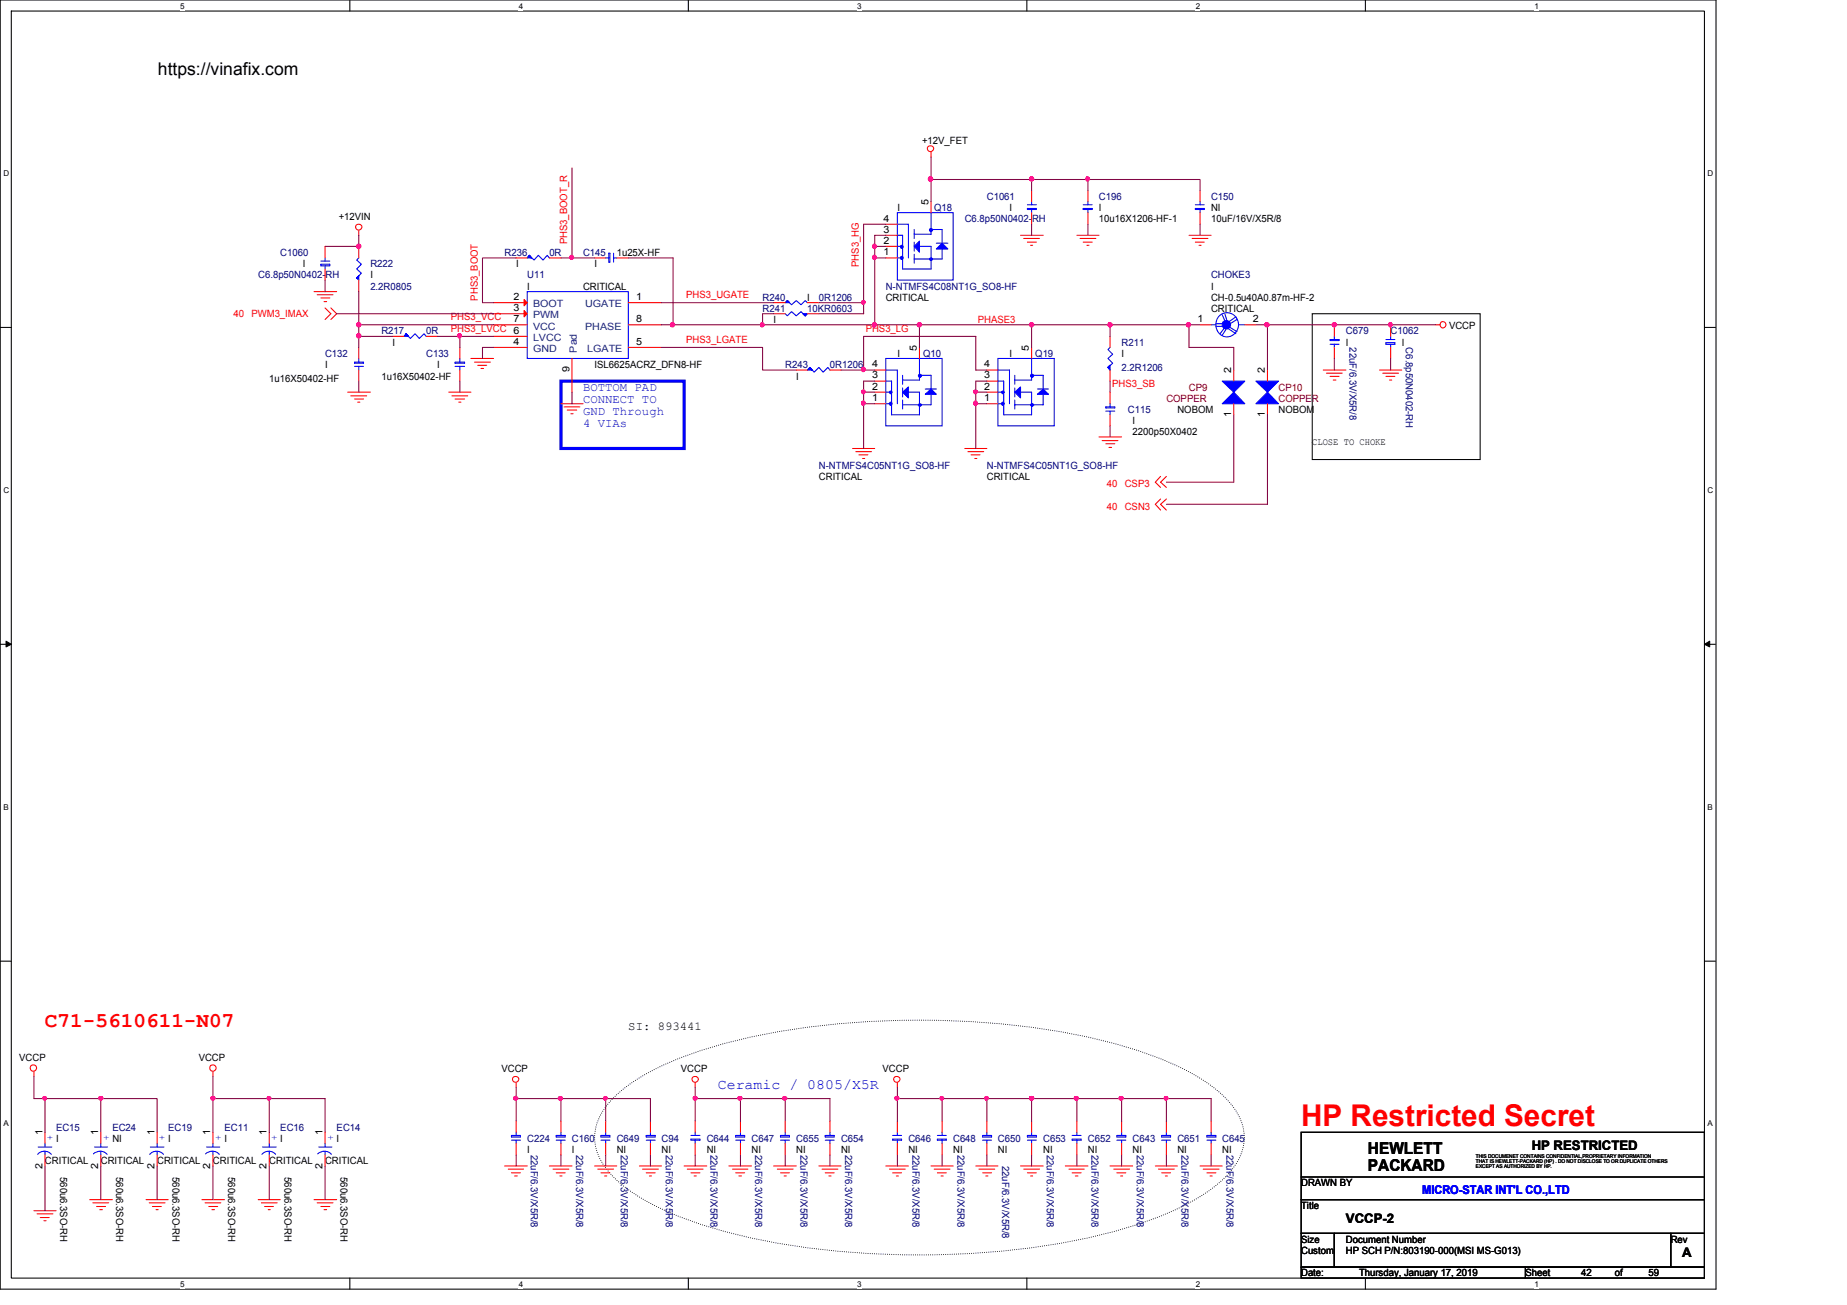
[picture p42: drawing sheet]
<svg xmlns="http://www.w3.org/2000/svg" width="297mm" height="210mm" viewBox="0 0 297 210" stroke-linecap="round" stroke-linejoin="round" font-family="sans-serif">
<defs><g id="words">
<text font-size="4.8" fill="#f00" x="209.3" y="181.2">HP Restricted Secret</text>
<text font-size="3.4" fill="#f00" x="7.2" y="165.2">C71-5610611-N07</text>
<text font-size="2.8" x="25.4" y="12.1">https://vinafix.com</text>
<g font-size="2.6">
<text x="220" y="185.7">HEWLETT</text>
<text x="220" y="188.4">PACKARD</text>
</g>
<text font-size="2.3" fill="#00f" x="115.4" y="175.1">Ceramic / 0805/X5R</text>
<g font-size="2.1">
<text x="246.3" y="184.9">HP RESTRICTED</text>
<text x="216.4" y="196.8">VCCP-2</text>
<text x="270.5" y="202.2">A</text>
</g>
<g font-size="1.9" fill="#00f">
<text x="93.8" y="62.9">BOTTOM PAD</text>
<text x="93.8" y="64.9">CONNECT TO</text>
<text x="93.8" y="66.8">GND Through</text>
<text x="93.8" y="68.7">4 VIAs</text>
<text x="228.7" y="192.1">MICRO-STAR INT'L CO.,LTD</text>
</g>
<text font-size="1.9" x="101" y="165.7">SI: 893441</text>
<g font-size="1.6">
<text x="148.3" y="23.1">+12V_FET</text>
<text x="54.5" y="35.4">+12VIN</text>
<text x="142.1" y="35.6">4</text>
<text x="144.3" y="34">I</text>
<text x="149.3" y="32.9" transform="rotate(-90 149.3 32.9)">5</text>
<text x="162.3" y="34">I</text>
<text x="176.7" y="35.7">10u16X1206-HF-1</text>
<text x="176.7" y="34">I</text>
<text x="194.8" y="35.7">10uF/16V/X5R/8</text>
<text x="194.8" y="34">NI</text>
<text x="99.2" y="41.1">1u25X-HF</text>
<text x="142.1" y="39.2">2</text>
<text x="142.1" y="37.4">3</text>
<text x="142.1" y="41.1">1</text>
<text x="48.7" y="43">I</text>
<text x="59.6" y="44.8">I</text>
<text x="83" y="43">I</text>
<text x="84.8" y="46.6">I</text>
<text x="93.8" y="46.6">CRITICAL</text>
<text x="95.6" y="43">I</text>
<text x="194.8" y="46.6">I</text>
<text x="82.6" y="48.3">2</text>
<text x="82.6" y="51.8">7</text>
<text x="82.6" y="50">3</text>
<text x="102.3" y="48.3">1</text>
<text x="102.3" y="51.8">8</text>
<text x="124.4" y="52">I</text>
<text x="129.8" y="48.4">I</text>
<text x="142.4" y="48.4">CRITICAL</text>
<text x="192.6" y="51.8">1</text>
<text x="194.8" y="48.4">CH-0.5u40A0.87m-HF-2</text>
<text x="194.8" y="50.2">CRITICAL</text>
<text x="201.5" y="51.8">2</text>
<text x="233" y="52.9">VCCP</text>
<text x="52.3" y="59.2">I</text>
<text x="63.1" y="55.6">I</text>
<text x="70.3" y="59.2">I</text>
<text x="82.6" y="55.5">4</text>
<text x="91.6" y="59.9" transform="rotate(-90 91.6 59.9)">9</text>
<text x="95.6" y="59.2">ISL6625ACRZ_DFN8-HF</text>
<text x="102.3" y="55.5">5</text>
<text x="140.2" y="59.1">4</text>
<text x="144.3" y="57.4">I</text>
<text x="147.4" y="56.4" transform="rotate(-90 147.4 56.4)">5</text>
<text x="158.3" y="59.1">4</text>
<text x="162.3" y="57.4">I</text>
<text x="165.5" y="56.4" transform="rotate(-90 165.5 56.4)">5</text>
<text x="180.4" y="57.4">I</text>
<text x="216.4" y="55.6">I</text>
<text x="225.4" y="55.6">I</text>
<text x="43.3" y="61.4">1u16X50402-HF</text>
<text x="61.3" y="61">1u16X50402-HF</text>
<text x="128.1" y="61">I</text>
<text x="140.2" y="62.7">2</text>
<text x="140.2" y="60.9">3</text>
<text x="140.2" y="64.5">1</text>
<text x="158.3" y="62.7">2</text>
<text x="158.3" y="60.9">3</text>
<text x="158.3" y="64.5">1</text>
<text x="198" y="60" transform="rotate(-90 198 60)">2</text>
<text x="203.4" y="60" transform="rotate(-90 203.4 60)">2</text>
<text x="182.2" y="70">2200p50X0402</text>
<text x="182.2" y="68.2">I</text>
<text x="189.4" y="66.5">NOBOM</text>
<text x="198" y="67.1" transform="rotate(-90 198 67.1)">1</text>
<text x="203.4" y="67.1" transform="rotate(-90 203.4 67.1)">1</text>
<text x="205.6" y="66.5">NOBOM</text>
<text x="211" y="71.6">CLOSE TO CHOKE</text>
<text x="131.7" y="77.2">CRITICAL</text>
<text x="158.7" y="77.2">CRITICAL</text>
<text x="3.1" y="170.7">VCCP</text>
<text x="32" y="170.7">VCCP</text>
<text x="80.6" y="172.5">VCCP</text>
<text x="109.5" y="172.5">VCCP</text>
<text x="141.9" y="172.5">VCCP</text>
<text x="6.8" y="182.6" transform="rotate(-90 6.8 182.6)">1</text>
<text x="9" y="183.6">I</text>
<text x="15.8" y="182.6" transform="rotate(-90 15.8 182.6)">1</text>
<text x="18.1" y="183.6">NI</text>
<text x="24.8" y="182.6" transform="rotate(-90 24.8 182.6)">1</text>
<text x="27" y="183.6">I</text>
<text x="33.8" y="182.6" transform="rotate(-90 33.8 182.6)">1</text>
<text x="36.1" y="183.6">I</text>
<text x="42.9" y="182.6" transform="rotate(-90 42.9 182.6)">1</text>
<text x="45.1" y="183.6">I</text>
<text x="51.9" y="182.6" transform="rotate(-90 51.9 182.6)">1</text>
<text x="54.1" y="183.6">I</text>
<text x="84.8" y="185.4">I</text>
<text x="92" y="185.4">I</text>
<text x="99.2" y="185.4">NI</text>
<text x="106.4" y="185.4">NI</text>
<text x="113.7" y="185.4">NI</text>
<text x="120.9" y="185.4">NI</text>
<text x="128.1" y="185.4">NI</text>
<text x="135.3" y="185.4">NI</text>
<text x="146.1" y="185.4">NI</text>
<text x="153.3" y="185.4">NI</text>
<text x="160.5" y="185.4">NI</text>
<text x="167.8" y="185.4">NI</text>
<text x="175" y="185.4">NI</text>
<text x="182.2" y="185.4">NI</text>
<text x="189.4" y="185.4">NI</text>
<text x="196.6" y="185.4">NI</text>
<text x="6.8" y="188" transform="rotate(-90 6.8 188)">2</text>
<text x="7.2" y="187.3">CRITICAL</text>
<text x="9.7" y="189.3" transform="rotate(90 9.7 189.3)">560u6.3SO-RH</text>
<text x="15.8" y="188" transform="rotate(-90 15.8 188)">2</text>
<text x="16.2" y="187.3">CRITICAL</text>
<text x="18.7" y="189.3" transform="rotate(90 18.7 189.3)">560u6.3SO-RH</text>
<text x="24.8" y="188" transform="rotate(-90 24.8 188)">2</text>
<text x="25.3" y="187.3">CRITICAL</text>
<text x="27.7" y="189.3" transform="rotate(90 27.7 189.3)">560u6.3SO-RH</text>
<text x="33.8" y="188" transform="rotate(-90 33.8 188)">2</text>
<text x="34.2" y="187.3">CRITICAL</text>
<text x="36.7" y="189.3" transform="rotate(90 36.7 189.3)">560u6.3SO-RH</text>
<text x="42.9" y="188" transform="rotate(-90 42.9 188)">2</text>
<text x="43.3" y="187.3">CRITICAL</text>
<text x="45.8" y="189.3" transform="rotate(90 45.8 189.3)">560u6.3SO-RH</text>
<text x="51.9" y="188" transform="rotate(-90 51.9 188)">2</text>
<text x="52.3" y="187.3">CRITICAL</text>
<text x="54.7" y="189.3" transform="rotate(90 54.7 189.3)">560u6.3SO-RH</text>
<text x="209.3" y="190.8">DRAWN BY</text>
<text x="209.2" y="194.5">Title</text>
<text x="209.2" y="199.9">Size</text>
<text x="209.3" y="201.7">Custom</text>
<text x="216.4" y="199.9">Document Number</text>
<text x="216.4" y="201.7">HP SCH P/N:803190-000(MSI MS-G013)</text>
<text x="268.7" y="199.9">Rev</text>
<text x="209.3" y="205.3">Date:</text>
<text x="218.6" y="205.3">Thursday, January 17, 2019</text>
<text x="245.3" y="205.3">Sheet</text>
<text x="254.3" y="205.3">42</text>
<text x="259.7" y="205.3">of</text>
<text x="265.1" y="205.3">59</text>
</g>
<g font-size="1.6" fill="#000080">
<text x="150.2" y="34">Q18</text>
<text x="155.1" y="35.7">C6.8p50N0402-RH</text>
<text x="158.7" y="32.2">C1061</text>
<text x="176.7" y="32.2">C196</text>
<text x="194.8" y="32.2">C150</text>
<text x="45.1" y="41.1">C1060</text>
<text x="81.1" y="41.1">R236</text>
<text x="88.3" y="41.1">0R</text>
<text x="93.8" y="41.1">C145</text>
<text x="41.5" y="44.8">C6.8p50N0402-RH</text>
<text x="59.6" y="43">R222</text>
<text x="59.6" y="46.6">2.2R0805</text>
<text x="84.8" y="44.8">U11</text>
<text x="142.4" y="46.6">N-NTMFS4C08NT1G_SO8-HF</text>
<text x="194.8" y="44.8">CHOKE3</text>
<text x="61.3" y="53.8">R217</text>
<text x="68.5" y="53.8">0R</text>
<text x="122.6" y="48.4">R240</text>
<text x="122.6" y="50.2">R241</text>
<text x="129.8" y="50.2">10KR0603</text>
<text x="131.7" y="48.4">0R1206</text>
<text x="216.4" y="53.8">C679</text>
<text x="223.6" y="53.8">C1062</text>
<text x="52.3" y="57.4">C132</text>
<text x="68.5" y="57.4">C133</text>
<text x="126.3" y="59.2">R243</text>
<text x="133.5" y="59.2">0R1206</text>
<text x="148.5" y="57.4">Q10</text>
<text x="166.5" y="57.4">Q19</text>
<text x="180.4" y="55.6">R211</text>
<text x="180.4" y="59.6">2.2R1206</text>
<text x="217" y="55.9" transform="rotate(90 217 55.9)">22uF/6.3V/X5R/8</text>
<text x="226.1" y="55.9" transform="rotate(90 226.1 55.9)">C6.8p50N0402-RH</text>
<text x="181.4" y="66.5">C115</text>
<text x="131.7" y="75.4">N-NTMFS4C05NT1G_SO8-HF</text>
<text x="158.7" y="75.4">N-NTMFS4C05NT1G_SO8-HF</text>
<text x="9" y="181.9">EC15</text>
<text x="18.1" y="181.9">EC24</text>
<text x="27" y="181.9">EC19</text>
<text x="36.1" y="181.9">EC11</text>
<text x="45.1" y="181.9">EC16</text>
<text x="54.1" y="181.9">EC14</text>
<text x="84.8" y="183.6">C224</text>
<text x="85.4" y="185.8" transform="rotate(90 85.4 185.8)">22uF/6.3V/X5R/8</text>
<text x="92" y="183.6">C160</text>
<text x="92.7" y="185.8" transform="rotate(90 92.7 185.8)">22uF/6.3V/X5R/8</text>
<text x="99.2" y="183.6">C649</text>
<text x="99.9" y="185.8" transform="rotate(90 99.9 185.8)">22uF/6.3V/X5R/8</text>
<text x="106.4" y="183.6">C94</text>
<text x="107.1" y="185.8" transform="rotate(90 107.1 185.8)">22uF/6.3V/X5R/8</text>
<text x="113.7" y="183.6">C644</text>
<text x="114.3" y="185.8" transform="rotate(90 114.3 185.8)">22uF/6.3V/X5R/8</text>
<text x="120.9" y="183.6">C647</text>
<text x="121.5" y="185.8" transform="rotate(90 121.5 185.8)">22uF/6.3V/X5R/8</text>
<text x="128.1" y="183.6">C655</text>
<text x="128.7" y="185.8" transform="rotate(90 128.7 185.8)">22uF/6.3V/X5R/8</text>
<text x="135.3" y="183.6">C654</text>
<text x="135.9" y="185.8" transform="rotate(90 135.9 185.8)">22uF/6.3V/X5R/8</text>
<text x="146.1" y="183.6">C646</text>
<text x="146.8" y="185.8" transform="rotate(90 146.8 185.8)">22uF/6.3V/X5R/8</text>
<text x="153.3" y="183.6">C648</text>
<text x="154" y="185.8" transform="rotate(90 154 185.8)">22uF/6.3V/X5R/8</text>
<text x="160.5" y="183.6">C650</text>
<text x="167.8" y="183.6">C653</text>
<text x="168.4" y="185.8" transform="rotate(90 168.4 185.8)">22uF/6.3V/X5R/8</text>
<text x="175" y="183.6">C652</text>
<text x="175.6" y="185.8" transform="rotate(90 175.6 185.8)">22uF/6.3V/X5R/8</text>
<text x="182.2" y="183.6">C643</text>
<text x="182.8" y="185.8" transform="rotate(90 182.8 185.8)">22uF/6.3V/X5R/8</text>
<text x="189.4" y="183.6">C651</text>
<text x="190" y="185.8" transform="rotate(90 190 185.8)">22uF/6.3V/X5R/8</text>
<text x="196.6" y="183.6">C645</text>
<text x="197.2" y="185.8" transform="rotate(90 197.2 185.8)">22uF/6.3V/X5R/8</text>
<text x="161.2" y="187.5" transform="rotate(90 161.2 187.5)">22uF/6.3V/X5R/8</text>
</g>
<g font-size="1.6" fill="#f00">
<text x="91.2" y="39.3" transform="rotate(-90 91.2 39.3)">PHS3_BOOT_R</text>
<text x="110.4" y="47.9">PHS3_UGATE</text>
<text x="138.1" y="42.9" transform="rotate(-90 138.1 42.9)">PHS3_HG</text>
<text x="37.5" y="51.1">40</text>
<text x="40.4" y="51.1">PWM3_IMAX</text>
<text x="72.5" y="51.5">PHS3_VCC</text>
<text x="72.5" y="53.3">PHS3_LVCC 6</text>
<text x="76.8" y="48.3" transform="rotate(-90 76.8 48.3)">PHS3_BOOT</text>
<text x="139.2" y="53.3">PHS3_LG</text>
<text x="157.3" y="51.9">PHASE3</text>
<text x="110.4" y="55.1">PHS3_LGATE</text>
<text x="178.9" y="62.3">PHS3_SB</text>
<text x="178" y="82">40</text>
<text x="178" y="78.3">40</text>
<text x="180.9" y="82">CSN3</text>
<text x="180.9" y="78.3">CSP3</text>
</g>
<g font-size="1.6" fill="#004080">
<text x="85.7" y="49.4">BOOT</text>
<text x="85.7" y="53">VCC</text>
<text x="85.7" y="51.2">PWM</text>
<text x="94.1" y="49.4">UGATE</text>
<text x="94.1" y="53">PHASE</text>
<text x="85.7" y="54.9">LVCC</text>
<text x="85.7" y="56.6">GND</text>
<text x="92.7" y="56.7" transform="rotate(-90 92.7 56.7)">Pad</text>
<text x="94.4" y="56.6">LGATE</text>
</g>
<g font-size="1.6" fill="#800000">
<text x="187.6" y="64.6">COPPER</text>
<text x="191.2" y="62.8">CP9</text>
<text x="205.6" y="62.8">CP10</text>
<text x="205.6" y="64.6">COPPER</text>
</g>
<g font-size="1.6" fill="#00f">
<text x="7.6" y="182.6" transform="rotate(90 7.6 182.6)">+</text>
<text x="16.6" y="182.6" transform="rotate(90 16.6 182.6)">+</text>
<text x="25.6" y="182.6" transform="rotate(90 25.6 182.6)">+</text>
<text x="34.7" y="182.6" transform="rotate(90 34.7 182.6)">+</text>
<text x="43.6" y="182.6" transform="rotate(90 43.6 182.6)">+</text>
<text x="52.7" y="182.6" transform="rotate(90 52.7 182.6)">+</text>
</g>
<g font-size="1.3">
<text x="29" y="1.4">5</text>
<text x="83.4" y="1.4">4</text>
<text x="137.9" y="1.4">3</text>
<text x="192.3" y="1.4">2</text>
<text x="246.8" y="1.4">1</text>
<text x=".5" y="28.4">D</text>
<text x="274.6" y="28.4">D</text>
<text x=".5" y="79.2">C</text>
<text x="274.6" y="79.2">C</text>
<text x=".5" y="130.2">B</text>
<text x="274.6" y="130.2">B</text>
<text x=".5" y="181.2">A</text>
<text x="274.6" y="181.2">A</text>
<text x="29" y="207">5</text>
<text x="83.4" y="207">4</text>
<text x="137.9" y="207">3</text>
<text x="192.3" y="207">2</text>
<text x="246.8" y="207">1</text>
</g>
<g font-size=".8">
<text x="237.4" y="186.2">THIS DOCUMENET CONTAINS CONFIDENTIAL,PROPRIETARY INFORMATION</text>
<text x="237.4" y="187">THAT IS HEWLETT-PACKARD (HP) . DO NOT DISCLOSE TO OR DUPLICATE OTHERS</text>
<text x="237.4" y="187.9">EXCEPT AS AUTHORIZED BY HP.</text>
</g>
</g></defs>
<path d="M0 0h276v207.4h-276zM1.8 1.8h272.3v203.8h-272.3z" fill="none" stroke="#000" stroke-width=".17"/>
<g fill="#fff">
<path d="M29 .3h.7v1.4h-.7z"/>
<path d="M29 205.8h.7v1.5h-.7z"/>
</g>
<path d="M56.3 0v1.8M56.3 205.6v1.8" fill="none" stroke="#000" stroke-width=".17"/>
<g fill="#fff">
<path d="M83.4 .3h.7v1.4h-.7z"/>
<path d="M83.4 205.8h.7v1.5h-.7z"/>
</g>
<path d="M110.7 0v1.8M110.7 205.6v1.8" fill="none" stroke="#000" stroke-width=".17"/>
<g fill="#fff">
<path d="M137.9 .3h.7v1.4h-.7z"/>
<path d="M137.9 205.8h.7v1.5h-.7z"/>
</g>
<path d="M165.1 0v1.8M165.1 205.6v1.8" fill="none" stroke="#000" stroke-width=".17"/>
<g fill="#fff">
<path d="M192.3 .3h.7v1.4h-.7z"/>
<path d="M192.3 205.8h.7v1.5h-.7z"/>
</g>
<path d="M219.6 0v1.8M219.6 205.6v1.8" fill="none" stroke="#000" stroke-width=".17"/>
<g fill="#fff">
<path d="M246.8 .3h.6v1.4h-.6z"/>
<path d="M246.8 205.8h.6v1.5h-.6z"/>
<path d="M.5 27.2h1v1.4h-1z"/>
<path d="M274.6 27.2h1v1.4h-1z"/>
<path d="M.5 78.1h1v1.4h-1z"/>
<path d="M274.6 78.1h1v1.4h-1z"/>
</g>
<path d="M0 52.7h1.8M274.1 52.7h1.8" fill="none" stroke="#000" stroke-width=".17"/>
<g fill="#fff">
<path d="M.5 129h.9v1.5h-.9z"/>
<path d="M274.6 129h.9v1.5h-.9z"/>
</g>
<path d="M0 103.6h1.8M274.1 103.6h1.8" fill="none" stroke="#000" stroke-width=".17"/>
<path d="M1 103.1l.8 .5-.8 .5zM274.1 103.6l.9-.5v1z" fill="#000"/>
<path d="M1 103.1l.8 .5-.8 .5zM274.1 103.6l.9-.5v1z" fill="none" stroke="#000" stroke-width=".16"/>
<g fill="#fff">
<path d="M.5 180h.8v1.4h-.8z"/>
<path d="M274.6 180h.8v1.4h-.8z"/>
</g>
<path d="M211 50.5h27v23.4h-27zM0 154.6h1.8M274.1 154.6h1.8M209.3 182.1h64.8v10.9h-64.8zM209.3 193h64.8v5.4h-64.8zM209.3 198.4h5.3v5.4h-5.3zM209.3 189.3h64.8M214.6 198.4h54.1v5.4h-54.1zM268.7 198.4h5.4v5.4h-5.4zM209.3 203.8h36v1.8h-36zM245.3 203.8h28.8v1.8h-28.8z" fill="none" stroke="#000" stroke-width=".17"/>
<path d="M98.5 176.7a29.7 29.7 0 0 1 10.1-6.2 96.8 96.8 0 0 1 28.7-6 133.1 133.1 0 0 1 39.8 2.8 51.8 51.8 0 0 1 17.5 7.2 12.2 12.2 0 0 1 5.4 7.2 8.4 8.4 0 0 1-2.8 7.5 30 30 0 0 1-10.1 6.2 96.9 96.9 0 0 1-28.7 6.1 132.3 132.3 0 0 1-39.7-2.9 51.8 51.8 0 0 1-17.5-7.2 12.2 12.2 0 0 1-5.4-7.1 8.5 8.5 0 0 1 2.7-7.6z" fill="none" stroke="#000" stroke-width=".17" stroke-dasharray="0 .3"/>
<path d="M90.2 61.3h19.8v10.8h-19.8z" fill="none" stroke="#00f" stroke-width=".51"/>
<g fill="none" stroke="#f00" stroke-width=".17">
<path d="M57.7 37.1v.7M149.7 24.5v.7M164.1 37.8h3.7M164.6 38.4h2.6M165.2 38.9h1.5M165.7 39.5h.4M173.2 37.8h3.5M173.7 38.4h2.5M174.2 38.9h1.4M174.8 39.5h.3M191.2 37.8h3.6M191.7 38.4h2.6"/>
<path d="M192.2 38.9h1.5M192.8 39.5h.4M50.5 46.9h3.6M51 47.4h2.5M51.6 47.9h1.4M52.1 48.5h.4M52.3 49.5l.9 1-.9 .9M53.2 49.5l.9 1-.9 .9M75.7 57.7h3.7M76.3 58.3h2.6M76.8 58.8h1.5M77.3 59.3h.5"/>
<path d="M212.8 59.5h3.7M221.9 59.5h3.5M230.8 52.2h.8M55.9 63.1h3.7M56.4 63.7h2.6M57 64.2h1.5M57.5 64.7h.4M72.2 63.1h3.5M72.7 63.7h2.5M73.2 64.2h1.5M73.8 64.7h.3M90.2 64.9h3.6"/>
<path d="M90.7 65.4h2.6M91.2 66h1.6M91.8 66.5h.4M137.1 72.1h3.6M137.6 72.6h2.6M138.1 73.2h1.5M138.7 73.7h.4M155.2 72.1h3.5M155.7 72.6h2.5M156.2 73.2h1.4M156.8 73.7h.3M176.7 70.3h3.7"/>
<path d="M177.3 70.9h2.5M177.8 71.4h1.5M178.4 72h.4M186.6 76.6l-.8 1 .8 .8M187.6 76.6l-1 1 1 .8M213.3 60h2.6M213.9 60.5h1.5M214.4 61.1h.4M222.4 60h2.5M222.9 60.5h1.4M223.5 61.1h.3M186.6 80.3l-.8 .8 .8 .9"/>
<path d="M187.6 80.3l-1 .8 1 .9M5.5 172.4v.7M34.2 172.4v.7M83 174.2v.7M111.8 174.2v.7M144.3 174.2v.7M5.5 194.7h3.5M6 195.2h2.5M6.5 195.8h1.4M7.1 196.3h.3M14.4 193h3.7M14.9 193.5h2.6"/>
<path d="M15.5 194.1h1.5M16 194.6h.5M23.5 193h3.5M24 193.5h2.5M24.5 194.1h1.4M25.1 194.6h.3M32.5 193h3.6M33 193.5h2.5M33.6 194.1h1.4M34.1 194.6h.4M41.5 193h3.6M42 193.5h2.6"/>
<path d="M42.5 194.1h1.5M43.1 194.6h.4M50.5 193h3.6M51 193.5h2.5M51.6 194.1h1.4M52.1 194.6h.4M81.2 187.5h3.6M81.7 188h2.5M82.3 188.6h1.4M82.8 189.1h.4M88.3 187.5h3.7M88.9 188h2.6"/>
<path d="M89.4 188.6h1.5M90 189.1h.4M95.6 187.5h3.6M96.1 188h2.6M96.6 188.6h1.5M97.2 189.1h.4M102.8 187.5h3.6M103.3 188h2.6M103.9 188.6h1.5M104.4 189.1h.4M110 187.5h3.7M110.5 188h2.6"/>
<path d="M111.1 188.6h1.5M111.6 189.1h.4M117.2 187.5h3.7M117.8 188h2.5M118.3 188.6h1.5M118.8 189.1h.5M124.4 187.5h3.7M125 188h2.5M125.5 188.6h1.5M126.1 189.1h.3M131.7 187.5h3.6M132.2 188h2.5"/>
<path d="M132.7 188.6h1.5M133.3 189.1h.3M142.5 187.5h3.6M143 188h2.6M143.6 188.6h1.4M144.1 189.1h.4M149.7 187.5h3.6M150.2 188h2.6M150.7 188.6h1.5M151.3 189.1h.4M156.9 187.5h3.6M157.4 188h2.6"/>
<path d="M158 188.6h1.5M158.5 189.1h.4M164.1 187.5h3.7M164.6 188h2.6M165.2 188.6h1.5M165.7 189.1h.4M171.3 187.5h3.7M171.9 188h2.5M172.4 188.6h1.5M172.9 189.1h.5M178.5 187.5h3.7M179.1 188h2.6"/>
<path d="M179.6 188.6h1.5M180.2 189.1h.4M185.8 187.5h3.6M186.3 188h2.5M186.8 188.6h1.5M187.4 189.1h.3M193 187.5h3.6M193.5 188h2.5M194.1 188.6h1.4M194.6 189.1h.3"/>
<circle cx="57.7" cy="36.5" r=".5"/>
<circle cx="149.7" cy="23.9" r=".5"/>
<circle cx="232" cy="52.2" r=".5"/>
<circle cx="5.4" cy="171.8" r=".52"/>
<circle cx="34.2" cy="171.8" r=".52"/>
<circle cx="82.9" cy="173.6" r=".5"/>
<circle cx="111.8" cy="173.6" r=".5"/>
<circle cx="144.2" cy="173.6" r=".5"/>
</g>
<path d="M57.7 41.5l-.3 .3 .7 .7-.7 .8 .7 .6-.7 .8 .3 .3" fill="none" stroke="#00f" stroke-width=".17"/>
<path d="M57.4 44.7l.3-.3v.6l-.3-.3 .3-.3z" fill-rule="evenodd" fill="#00f"/>
<g fill="none" stroke="#00f" stroke-width=".17">
<path d="M57 58.3h1.5v.1h-1.5zM57 58.9h1.5M57.4 44.7l.3-.3v.6l-.3-.3 .3-.3zM57.7 57.7v.6M57.7 58.9v.6M65 54.1l.3-.4 .7 .7 .8-.7 .6 .7 .8-.7 .3 .4M125.5 183.4h1.5M125.5 182.6h1.5v.3h-1.5zM126.3 182.1v.5M126.3 183.4v.5M143.6 182.6h1.4M143.6 183.2h1.4v.2h-1.4z"/>
<path d="M144.3 183.4v.5M144.3 182.1v.5M150.7 183.2h1.5v.2h-1.5zM150.7 182.6h1.5M151.5 183.4v.5M151.5 182.1v.5M158 183.4h1.5M158 182.6h1.5v.3h-1.5zM158.7 182.1v.5M158.7 183.4v.5M165.2 182.6h1.5v.3h-1.5zM165.2 183.4h1.5"/>
<path d="M165.9 182.1v.5M165.9 183.4v.5M179.6 183.4h1.5M179.6 182.6h1.5v.3h-1.5zM180.4 182.1v.5M180.4 183.4v.5"/>
</g>
<g fill="none" stroke="#f00" stroke-width=".17">
<path d="M57.7 39.6v1.9M57.7 45v1.9M57.7 55.9v1.8M57.7 59.5v1.8M126.3 180.3v1.8M126.3 183.9v1.9M144.3 183.9v1.9M144.3 180.3v1.8M151.5 183.9v1.9M151.5 180.3v1.8M158.7 180.3v1.8M158.7 183.9v1.9"/>
<path d="M165.9 180.3v1.8M165.9 183.9v1.9M180.4 180.3v1.8M180.4 183.9v1.9"/>
</g>
<path d="M65.3 53.7l.4 .4h-.7l.3-.4 .4 .4z" fill-rule="evenodd" fill="#00f"/>
<g fill="none" stroke="#00f" stroke-width=".17">
<path d="M174.2 32.9h1.4M174.2 33.5h1.4v.2h-1.4zM175 33.7v.5M175 32.4v.5M65.3 53.7l.4 .4h-.7l.3-.4 .4 .4zM6.1 185.7a1.45 1.45 0 0 1 2.2 0M6.1 184.5h2.2M7.2 185.2v.6M7.2 183.9v.6M103.9 183.4h1.5M103.9 182.6h1.5v.3h-1.5zM104.6 182.1v.5"/>
<path d="M104.6 183.4v.5M111.1 182.6h1.5M111.1 183.2h1.5v.2h-1.5zM111.8 183.4v.5M111.8 182.1v.5M172.4 183.2h1.5v.2h-1.5zM172.4 182.6h1.5M173.2 183.4v.5M173.2 182.1v.5"/>
</g>
<path d="M175 34.2v1.9M175 30.7v1.7M63.1 54.1h1.9M68.5 54.1h1.8M7.2 182.1v1.8M7.2 185.8v1.7M104.6 180.3v1.8M104.6 183.9v1.9M111.8 183.9v1.9M111.8 180.3v1.8M173.2 183.9v1.9M173.2 180.3v1.8" fill="none" stroke="#f00" stroke-width=".17"/>
<path d="M196.6 64.9l1.8-1.8 1.8 1.8z" fill="#00f"/>
<path d="M196.6 64.9l1.8-1.8 1.8 1.8z" fill="none" stroke="#00f" stroke-width=".17"/>
<path d="M196.6 61.3h3.6l-1.8 1.8z" fill="#00f"/>
<path d="M51.6 42.5h1.4v.3h-1.4zM51.6 42h1.4M52.3 42.8v.5M52.3 41.5v.5M129.8 59.5l.5-.4 .6 .8 .8-.8 .7 .8 .7-.8 .4 .4M196.6 61.3h3.6l-1.8 1.8z" fill="none" stroke="#00f" stroke-width=".17"/>
<path d="M52.3 39.6v1.9M52.3 43.3v1.7M198.4 59.5v1.8M198.4 64.9v1.8" fill="none" stroke="#f00" stroke-width=".17"/>
<path d="M130.3 59.1l.3 .4h-.8l.5-.4 .3 .4z" fill-rule="evenodd" fill="#00f"/>
<path d="M97.4 41.5h.5M97.9 40.7h.2v1.5h-.2zM98.7 40.7v1.5M98.7 41.5h.5M130.3 59.1l.3 .4h-.8l.5-.4 .3 .4z" fill="none" stroke="#00f" stroke-width=".17"/>
<path d="M95.6 41.5h1.8M99.2 41.5h1.8M128.1 59.5h1.7M133.5 59.5h1.8" fill="none" stroke="#f00" stroke-width=".17"/>
<circle cx="197.2" cy="52.2" r=".68" fill="#00f"/>
<g fill="none" stroke="#00f" stroke-width=".17">
<path d="M160.5 59.5h1.8v5.4M165.9 57.7v3.4h-2.7M194.8 52.2h.7M195.5 52.1h1.1M195.5 52.5h1.1M196 50.9a1.88 1.88 0 0 1 3.2 1.1 1.88 1.88 0 0 1-2.8 1.9 2.07 2.07 0 0 1-.4-3zM196.6 50.6l.4 1M197 52.7l-.8 1M197 50.5l.3 1.1M197.1 53l-.5 .9M197.5 52.8l1.3 .9M197.8 52.7l1.1 .6"/>
<path d="M198.8 51l-1.1 .7M198.9 51.4l-1.1 .7M199.3 52.2h.9M160.5 63.1h.9M160.5 61.3h.9v1.8M160.5 64.9h.9M161.4 63.1v3.6h4.5v-3.6h-1.9M163.2 60.4v1.4M163.2 62.4v1.4M163.2 64.3v1.5M163.2 65.1h4.6M165.9 60.4h1.9"/>
<path d="M132.7 182.6h1.5v.3h-1.5zM132.7 183.4h1.5M133.5 182.1v.5M133.5 183.4v.5"/>
<circle cx="197.2" cy="52.2" r=".68"/>
</g>
<path d="M193 52.2h1.8M200.2 52.2h1.8M133.5 180.3v1.8M133.5 183.9v1.9" fill="none" stroke="#f00" stroke-width=".17"/>
<path d="M163.2 63.1l.9-.9v1.8z" fill="#00f"/>
<path d="M160.5 57.7h9v10.8h-9zM163.2 63.1l.9-.9v1.8zM166.8 62.6h1.8M167.8 60.4v2.2M167.8 63.4v1.7" fill="none" stroke="#00f" stroke-width=".17"/>
<path d="M165.8 60.3l.2-.1 .2 .3-.2 .2-.2-.1z" fill-rule="evenodd" fill="#00f"/>
<path d="M165.8 60.3l.2-.1 .2 .3-.2 .2-.2-.1z" fill="none" stroke="#00f" stroke-width=".17"/>
<path d="M161.1 63h.3l.1 .1-.1 .1-.2 .1-.1-.1z" fill-rule="evenodd" fill="#00f"/>
<path d="M161.1 63h.3l.1 .1-.1 .1-.2 .1-.1-.1z" fill="none" stroke="#00f" stroke-width=".17"/>
<path d="M166.8 63.4l1-.8 .8 .8z" fill="#00f"/>
<path d="M166.8 63.4l1-.8 .8 .8z" fill="none" stroke="#00f" stroke-width=".17"/>
<path d="M161.1 64.8h.3l.1 .1-.3 .3-.1-.3z" fill-rule="evenodd" fill="#00f"/>
<path d="M161.1 64.8h.3l.1 .1-.3 .3-.1-.3z" fill="none" stroke="#00f" stroke-width=".17"/>
<path d="M165.8 65l.2-.1 .2 .2-.2 .3-.2-.1z" fill-rule="evenodd" fill="#00f"/>
<path d="M165.8 65l.2-.1 .2 .2-.2 .3-.2-.1z" fill="none" stroke="#00f" stroke-width=".17"/>
<path d="M158.7 59.5h1.8M165.9 55.9v1.8M158.7 63.1h1.8M158.7 61.3h1.8M158.7 64.9h1.8" fill="none" stroke="#f00" stroke-width=".17"/>
<path d="M202 64.9l1.8-1.8 1.8 1.8z" fill="#00f"/>
<path d="M202 64.9l1.8-1.8 1.8 1.8z" fill="none" stroke="#00f" stroke-width=".17"/>
<path d="M202 61.3h3.6l-1.8 1.8z" fill="#00f"/>
<g fill="none" stroke="#00f" stroke-width=".17">
<path d="M165.2 32.9h1.5M165.2 33.5h1.5v.2h-1.5zM165.9 33.7v.5M165.9 32.4v.5M178.5 55.9l-.3 .3 .7 .8-.7 .7 .7 .7-.7 .7 .3 .4M202 61.3h3.6l-1.8 1.8zM51.1 185.6a1.54 1.54 0 0 1 2.2 .1M51.3 184.5h2.1M52.3 185.2v.6M52.3 183.9v.6M89.4 182.6h1.5v.3h-1.5zM89.4 183.4h1.5"/>
<path d="M90.2 182.1v.5M90.2 183.4v.5M96.6 183.4h1.5M96.6 182.6h1.5v.3h-1.5zM97.4 182.1v.5M97.4 183.4v.5M186.8 182.6h1.5v.3h-1.5zM186.8 183.4h1.5M187.6 182.1v.5M187.6 183.4v.5M194.1 182.6h1.4v.3h-1.4zM194.1 183.4h1.4"/>
<path d="M194.8 182.1v.5M194.8 183.4v.5"/>
</g>
<g fill="none" stroke="#f00" stroke-width=".17">
<path d="M165.9 34.2v1.9M165.9 30.7v1.7M203.8 59.5v1.8M203.8 64.9v1.8M52.3 182.1v1.8M52.3 185.8v1.7M90.2 180.3v1.8M90.2 183.9v1.9M97.4 180.3v1.8M97.4 183.9v1.9M187.6 180.3v1.8M187.6 183.9v1.9"/>
<path d="M194.8 180.3v1.8M194.8 183.9v1.9"/>
</g>
<path d="M178.2 59.1l.3-.3v.7l-.3-.4 .3-.3z" fill-rule="evenodd" fill="#00f"/>
<path d="M142.5 59.5h1.8v5.4M147.9 57.7v3.4h-2.7M178.2 59.1l.3-.3v.7l-.3-.4 .3-.3zM142.5 63.1h.9M142.5 61.3h.9v1.8M142.5 64.9h.9M143.4 63.1v3.6h4.5v-3.6h-2M145.2 60.4v1.4M145.2 62.4v1.4M145.2 64.3v1.5M145.2 65.1h4.5M147.9 60.4h1.8" fill="none" stroke="#00f" stroke-width=".17"/>
<path d="M178.5 59.5v1.8M178.5 54.1v1.8" fill="none" stroke="#f00" stroke-width=".17"/>
<path d="M145.2 63.1l.9-.9v1.8z" fill="#00f"/>
<path d="M142.5 57.7h9v10.8h-9zM145.2 63.1l.9-.9v1.8zM148.8 62.6h1.8M149.7 60.4v2.2M149.7 63.4v1.7" fill="none" stroke="#00f" stroke-width=".17"/>
<path d="M147.7 60.3l.3-.1 .2 .3-.2 .2-.2-.1z" fill-rule="evenodd" fill="#00f"/>
<path d="M147.7 60.3l.3-.1 .2 .3-.2 .2-.2-.1z" fill="none" stroke="#00f" stroke-width=".17"/>
<path d="M143.1 63h.3l.1 .1-.1 .1-.2 .1-.1-.1z" fill-rule="evenodd" fill="#00f"/>
<path d="M143.1 63h.3l.1 .1-.1 .1-.2 .1-.1-.1z" fill="none" stroke="#00f" stroke-width=".17"/>
<path d="M148.8 63.4l.9-.8 .9 .8z" fill="#00f"/>
<path d="M148.8 63.4l.9-.8 .9 .8z" fill="none" stroke="#00f" stroke-width=".17"/>
<path d="M143.1 64.8h.3l.1 .1-.3 .3-.2-.3z" fill-rule="evenodd" fill="#00f"/>
<path d="M143.1 64.8h.3l.1 .1-.3 .3-.2-.3z" fill="none" stroke="#00f" stroke-width=".17"/>
<path d="M147.8 65l.2-.1 .2 .2-.2 .3-.2-.1z" fill-rule="evenodd" fill="#00f"/>
<g fill="none" stroke="#00f" stroke-width=".17">
<path d="M73.2 58.3h1.5v.1h-1.5zM73.2 58.9h1.5M74 57.7v.6M74 58.9v.6M84.8 46.9h16.2v10.8h-16.2zM213.9 54.6h1.5v.2h-1.5zM213.9 55.4h1.5M214.6 54.1v.5M214.6 55.4v.5M147.8 65l.2-.1 .2 .2-.2 .3-.2-.1zM33.1 185.6a1.54 1.54 0 0 1 2.2 .1M33.2 184.5h2.1"/>
<path d="M34.2 185.2v.6M34.2 183.9v.6M82.3 182.6h1.4v.3h-1.4zM82.3 183.4h1.4M83 182.1v.5M83 183.4v.5M118.3 183.4h1.5M118.3 182.6h1.5v.3h-1.5zM119.1 182.1v.5M119.1 183.4v.5"/>
</g>
<g fill="none" stroke="#f00" stroke-width=".17">
<path d="M74 55.9v1.8M74 59.5v1.8M140.7 59.5h1.8M147.9 55.9v1.8M214.6 52.2v1.9M214.6 55.9v1.8M140.7 63.1h1.8M140.7 61.3h1.8M140.7 64.9h1.8M34.2 182.1v1.8M34.2 185.8v1.7M83 180.3v1.8"/>
<path d="M83 183.9v1.9M119.1 180.3v1.8M119.1 183.9v1.9"/>
</g>
<path d="M84.3 48.2l.5 .5-.5 .5z" fill="#f00"/>
<path d="M79.4 48.7h5.4M79.4 52.2h5.4M84.3 48.2l.5 .5-.5 .5z" fill="none" stroke="#f00" stroke-width=".17"/>
<path d="M84.3 50l.5 .5-.5 .5z" fill="#f00"/>
<path d="M79.4 50.5h5.4M79.4 54.1h5.4M79.4 55.9h5.4M84.3 50l.5 .5-.5 .5zM92 57.7v5.4M101 48.7h5.4M101 52.2h5.4M101 55.9h5.4" fill="none" stroke="#f00" stroke-width=".17"/>
<path d="M84.8 41.5l.3-.4 .8 .7 .7-.7 .7 .7 .7-.7 .3 .4" fill="none" stroke="#00f" stroke-width=".17"/>
<path d="M85.1 41.1l.4 .4h-.7l.3-.4 .4 .4z" fill-rule="evenodd" fill="#00f"/>
<path d="M85.1 41.1l.4 .4h-.7l.3-.4 .4 .4zM126.3 48.7l.3-.4 .7 .7 .8-.7 .7 .7 .7-.7 .3 .4M42.1 185.7a1.45 1.45 0 0 1 2.2 0M42.2 184.5h2.2M43.3 185.2v.6M43.3 183.9v.6" fill="none" stroke="#00f" stroke-width=".17"/>
<path d="M83 41.5h1.8M88.3 41.5h1.9M43.3 182.1v1.8M43.3 185.8v1.7" fill="none" stroke="#f00" stroke-width=".17"/>
<path d="M126.6 48.3l.4 .4h-.7l.3-.4 .4 .4z" fill-rule="evenodd" fill="#00f"/>
<path d="M192.2 32.9h1.5M192.2 33.5h1.5v.2h-1.5zM193 33.7v.5M193 32.4v.5M126.3 50.5l.3 .3 .7-.7 .8 .7 .7-.7 .7 .7 .3-.3M126.6 48.3l.4 .4h-.7l.3-.4 .4 .4z" fill="none" stroke="#00f" stroke-width=".17"/>
<path d="M193 34.2v1.9M193 30.7v1.7M124.4 48.7h1.9M129.8 48.7h1.9" fill="none" stroke="#f00" stroke-width=".17"/>
<path d="M129.2 50.5h.6l-.3 .3z" fill-rule="evenodd" fill="#00f"/>
<g fill="none" stroke="#00f" stroke-width=".17">
<path d="M144.3 36.1h1.8v5.4M144.3 39.6h.9M144.3 37.8h.9v1.8M145.2 39.6v3.7h4.5v-3.7h-2M147 36.9v1.5M147 38.9v1.5M149.7 34.2v3.5h-2.7M149.7 36.9h1.8M129.2 50.5h.6l-.3 .3zM144.3 41.5h.9M147 40.9v1.4M147 41.7h4.5"/>
<path d="M222.9 54.6h1.4M222.9 55.1h1.4v.3h-1.4zM223.6 55.4v.5M223.6 54.1v.5M177.8 66.1h1.5M177.8 65.4h1.5v.2h-1.5zM178.5 64.9v.5M178.5 66.1v.6M15 185.6a1.54 1.54 0 0 1 2.2 .1M15.2 184.5h2.1M16.2 185.2v.6M16.2 183.9v.6"/>
<path d="M24.1 185.7a1.45 1.45 0 0 1 2.2 0M24.2 184.5h2.2M25.3 185.2v.6M25.3 183.9v.6"/>
</g>
<path d="M124.4 50.5h1.9M129.8 50.5h1.9M223.6 55.9v1.8M223.6 52.2v1.9M178.5 63.1v1.8M178.5 66.7v1.8M16.2 182.1v1.8M16.2 185.8v1.7M25.3 182.1v1.8M25.3 185.8v1.7" fill="none" stroke="#f00" stroke-width=".17"/>
<path d="M147.9 38.8v1.8l-.9-1z" fill="#00f"/>
<path d="M144.3 34.2h9v10.8h-9zM147.9 38.8v1.8l-.9-1zM150.6 39.1h1.8M151.5 36.9v2.2M151.5 40v1.7" fill="none" stroke="#00f" stroke-width=".17"/>
<path d="M149.5 36.9l.2-.2 .3 .3-.3 .3-.2-.1z" fill-rule="evenodd" fill="#00f"/>
<path d="M149.5 36.9l.2-.2 .3 .3-.3 .3-.2-.1z" fill="none" stroke="#00f" stroke-width=".17"/>
<path d="M144.9 39.5h.3v.2l-.2 .3-.2-.3z" fill-rule="evenodd" fill="#00f"/>
<path d="M144.9 39.5h.3v.2l-.2 .3-.2-.3z" fill="none" stroke="#00f" stroke-width=".17"/>
<path d="M151.5 39.1l.9 .9h-1.8z" fill="#00f"/>
<path d="M151.5 39.1l.9 .9h-1.8z" fill="none" stroke="#00f" stroke-width=".17"/>
<path d="M144.9 41.3h.3v.2l-.2 .2-.2-.2z" fill-rule="evenodd" fill="#00f"/>
<path d="M144.9 41.3h.3v.2l-.2 .2-.2-.2z" fill="none" stroke="#00f" stroke-width=".17"/>
<path d="M149.5 41.5h.2l.3 .2-.3 .2-.2-.1z" fill-rule="evenodd" fill="#00f"/>
<path d="M149.5 41.5h.2l.3 .2-.3 .2-.2-.1z" fill="none" stroke="#00f" stroke-width=".17"/>
<path d="M142.5 39.6h1.8M142.5 37.8h1.8M142.5 36.1h1.8M149.7 32.4v1.8M142.5 41.5h1.8" fill="none" stroke="#f00" stroke-width=".17"/>
<path d="M144.3 174.9v1.8M180.4 176.7h-7.2v3.6M173.2 185.8v1.7M180.4 185.8v1.7M187.6 185.8v1.7M194.8 185.8v1.7" fill="none" stroke="#800040" stroke-width=".17"/>
<circle cx="173.1" cy="176.7" r=".33" fill="#f0f"/>
<circle cx="173.1" cy="176.7" r=".33" fill="none" stroke="#f0f" stroke-width=".17"/>
<path d="M158.7 176.7h7.2M158.7 185.8v1.7M187.6 180.3v-3.6h7.2v3.6" fill="none" stroke="#800040" stroke-width=".17"/>
<circle cx="165.9" cy="176.7" r=".33" fill="#f0f"/>
<circle cx="165.9" cy="176.7" r=".33" fill="none" stroke="#f0f" stroke-width=".17"/>
<circle cx="158.7" cy="176.7" r=".31" fill="#f0f"/>
<circle cx="158.7" cy="176.7" r=".31" fill="none" stroke="#f0f" stroke-width=".17"/>
<path d="M151.5 176.7h-7.2v3.6M158.7 176.7v3.6M165.9 176.7v3.6M144.3 185.8v1.7M151.5 185.8v1.7" fill="none" stroke="#800040" stroke-width=".17"/>
<circle cx="151.5" cy="176.7" r=".31" fill="#f0f"/>
<circle cx="151.5" cy="176.7" r=".31" fill="none" stroke="#f0f" stroke-width=".17"/>
<circle cx="144.2" cy="176.7" r=".33" fill="#f0f"/>
<circle cx="144.2" cy="176.7" r=".33" fill="none" stroke="#f0f" stroke-width=".17"/>
<path d="M158.7 176.7h-7.2v3.6M165.9 176.7h7.3M165.9 185.8v1.7" fill="none" stroke="#800040" stroke-width=".17"/>
<circle cx="165.9" cy="176.7" r=".33" fill="#f0f"/>
<circle cx="165.9" cy="176.7" r=".33" fill="none" stroke="#f0f" stroke-width=".17"/>
<path d="M180.4 176.7h7.2" fill="none" stroke="#800040" stroke-width=".17"/>
<circle cx="187.5" cy="176.7" r=".31" fill="#f0f"/>
<circle cx="187.5" cy="176.7" r=".31" fill="none" stroke="#f0f" stroke-width=".17"/>
<circle cx="180.3" cy="176.7" r=".33" fill="#f0f"/>
<circle cx="180.3" cy="176.7" r=".33" fill="none" stroke="#f0f" stroke-width=".17"/>
<path d="M43.3 176.7h9M180.4 176.7v3.6" fill="none" stroke="#800040" stroke-width=".17"/>
<circle cx="43.3" cy="176.7" r=".31" fill="#f0f"/>
<circle cx="43.3" cy="176.7" r=".31" fill="none" stroke="#f0f" stroke-width=".17"/>
<path d="M52.3 176.7v5.4M34.2 187.5v5.5M34.2 182.1v-5.4h9.1v5.4M43.3 187.5v5.5M52.3 187.5v5.5" fill="none" stroke="#800040" stroke-width=".17"/>
<circle cx="34.3" cy="176.7" r=".33" fill="#f0f"/>
<circle cx="34.3" cy="176.7" r=".33" fill="none" stroke="#f0f" stroke-width=".17"/>
<path d="M16.2 182.1v-5.4h9.1v5.4M25.3 187.5v5.5" fill="none" stroke="#800040" stroke-width=".17"/>
<circle cx="16.2" cy="176.7" r=".33" fill="#f0f"/>
<circle cx="16.2" cy="176.7" r=".33" fill="none" stroke="#f0f" stroke-width=".17"/>
<path d="M7.2 176.7h9" fill="none" stroke="#800040" stroke-width=".17"/>
<circle cx="7.2" cy="176.7" r=".31" fill="#f0f"/>
<circle cx="7.2" cy="176.7" r=".31" fill="none" stroke="#f0f" stroke-width=".17"/>
<path d="M5.5 173.1v3.6M7.2 176.7v5.4M34.2 173.1v3.6M83 176.7v3.6M104.6 176.7h-7.2v3.6M7.2 187.5v7.2M16.2 187.5v5.5M83 185.8v1.7M97.4 185.8v1.7" fill="none" stroke="#800040" stroke-width=".17"/>
<circle cx="97.4" cy="176.7" r=".31" fill="#f0f"/>
<circle cx="97.4" cy="176.7" r=".31" fill="none" stroke="#f0f" stroke-width=".17"/>
<path d="M83 176.7h7.2v3.6M104.6 176.7v3.6M90.2 185.8v1.7" fill="none" stroke="#800040" stroke-width=".17"/>
<circle cx="90.1" cy="176.7" r=".33" fill="#f0f"/>
<circle cx="90.1" cy="176.7" r=".33" fill="none" stroke="#f0f" stroke-width=".17"/>
<circle cx="82.9" cy="176.7" r=".33" fill="#f0f"/>
<circle cx="82.9" cy="176.7" r=".33" fill="none" stroke="#f0f" stroke-width=".17"/>
<path d="M83 174.9v1.8M90.2 176.7h7.2M111.8 176.7v3.6M126.3 176.7v3.6M133.5 176.7v3.6M104.6 185.8v1.7M111.8 185.8v1.7M126.3 185.8v1.7M133.5 185.8v1.7" fill="none" stroke="#800040" stroke-width=".17"/>
<circle cx="126.2" cy="176.7" r=".33" fill="#f0f"/>
<circle cx="126.2" cy="176.7" r=".33" fill="none" stroke="#f0f" stroke-width=".17"/>
<path d="M111.8 174.9v1.8h7.3v3.6M119.1 176.7h14.4M119.1 185.8v1.7" fill="none" stroke="#800040" stroke-width=".17"/>
<circle cx="119" cy="176.7" r=".33" fill="#f0f"/>
<circle cx="119" cy="176.7" r=".33" fill="none" stroke="#f0f" stroke-width=".17"/>
<circle cx="111.8" cy="176.7" r=".33" fill="#f0f"/>
<circle cx="111.8" cy="176.7" r=".33" fill="none" stroke="#f0f" stroke-width=".17"/>
<path d="M142.5 36.1h-3.6v12.6M214.6 57.7v1.8M92 63.1v1.8M156.9 61.3h1.8M156.9 64.9h1.8M156.9 63.1v1.8M156.9 64.9v7.2M187.6 77.6h10.8M187.6 81.1h16.2M5.5 176.7h1.7" fill="none" stroke="#800040" stroke-width=".17"/>
<circle cx="156.9" cy="64.8" r=".33" fill="#f0f"/>
<circle cx="156.9" cy="64.8" r=".33" fill="none" stroke="#f0f" stroke-width=".17"/>
<path d="M83 41.5h-5.4v7.2M156.9 63.1h1.8" fill="none" stroke="#800040" stroke-width=".17"/>
<circle cx="156.9" cy="63" r=".31" fill="#f0f"/>
<circle cx="156.9" cy="63" r=".31" fill="none" stroke="#f0f" stroke-width=".17"/>
<path d="M202 52.2h1.8M156.9 61.3v1.8" fill="none" stroke="#800040" stroke-width=".17"/>
<circle cx="203.7" cy="52.2" r=".35" fill="#f0f"/>
<circle cx="203.7" cy="52.2" r=".35" fill="none" stroke="#f0f" stroke-width=".17"/>
<path d="M63.1 54.1h-5.4v1.8M77.6 48.7h1.8M147.9 52.2h18" fill="none" stroke="#800040" stroke-width=".17"/>
<circle cx="147.9" cy="52.2" r=".35" fill="#f0f"/>
<circle cx="147.9" cy="52.2" r=".35" fill="none" stroke="#f0f" stroke-width=".17"/>
<path d="M140.7 39.6v1.9M138.9 61.3v1.8" fill="none" stroke="#800040" stroke-width=".17"/>
<circle cx="140.6" cy="39.6" r=".33" fill="#f0f"/>
<circle cx="140.6" cy="39.6" r=".33" fill="none" stroke="#f0f" stroke-width=".17"/>
<path d="M74 54.1h5.4" fill="none" stroke="#800040" stroke-width=".17"/>
<circle cx="73.9" cy="54" r=".33" fill="#f0f"/>
<circle cx="73.9" cy="54" r=".33" fill="none" stroke="#f0f" stroke-width=".17"/>
<path d="M131.7 48.7h7.2" fill="none" stroke="#800040" stroke-width=".17"/>
<circle cx="138.8" cy="48.6" r=".31" fill="#f0f"/>
<circle cx="138.8" cy="48.6" r=".31" fill="none" stroke="#f0f" stroke-width=".17"/>
<path d="M140.7 37.8v1.8M140.7 52.2h7.2" fill="none" stroke="#800040" stroke-width=".17"/>
<circle cx="140.6" cy="52.2" r=".33" fill="#f0f"/>
<circle cx="140.6" cy="52.2" r=".33" fill="none" stroke="#f0f" stroke-width=".17"/>
<path d="M140.7 37.8h1.8M57.7 52.2h21.7M101 41.5h7.2" fill="none" stroke="#800040" stroke-width=".17"/>
<circle cx="57.7" cy="52.2" r=".35" fill="#f0f"/>
<circle cx="57.7" cy="52.2" r=".35" fill="none" stroke="#f0f" stroke-width=".17"/>
<path d="M57.7 52.2v1.9" fill="none" stroke="#800040" stroke-width=".17"/>
<circle cx="57.7" cy="54" r=".35" fill="#f0f"/>
<circle cx="57.7" cy="54" r=".35" fill="none" stroke="#f0f" stroke-width=".17"/>
<path d="M108.2 41.5v10.7" fill="none" stroke="#800040" stroke-width=".17"/>
<circle cx="108.1" cy="52.2" r=".35" fill="#f0f"/>
<circle cx="108.1" cy="52.2" r=".35" fill="none" stroke="#f0f" stroke-width=".17"/>
<path d="M140.7 39.6h1.8M106.4 52.2h1.8M142.5 41.5h-1.8v10.7" fill="none" stroke="#800040" stroke-width=".17"/>
<circle cx="140.6" cy="41.4" r=".33" fill="#f0f"/>
<circle cx="140.6" cy="41.4" r=".33" fill="none" stroke="#f0f" stroke-width=".17"/>
<path d="M165.9 52.2h12.6" fill="none" stroke="#800040" stroke-width=".17"/>
<circle cx="178.5" cy="52.2" r=".35" fill="#f0f"/>
<circle cx="178.5" cy="52.2" r=".35" fill="none" stroke="#f0f" stroke-width=".17"/>
<circle cx="165.9" cy="52.2" r=".35" fill="#f0f"/>
<circle cx="165.9" cy="52.2" r=".35" fill="none" stroke="#f0f" stroke-width=".17"/>
<path d="M131.7 50.5h7.2M138.9 54.1v5.4" fill="none" stroke="#800040" stroke-width=".17"/>
<circle cx="138.8" cy="59.4" r=".33" fill="#f0f"/>
<circle cx="138.8" cy="59.4" r=".33" fill="none" stroke="#f0f" stroke-width=".17"/>
<path d="M57.7 37.8v1.8M135.3 59.5h3.6M138.9 54.1h18" fill="none" stroke="#800040" stroke-width=".17"/>
<circle cx="57.7" cy="39.6" r=".35" fill="#f0f"/>
<circle cx="57.7" cy="39.6" r=".35" fill="none" stroke="#f0f" stroke-width=".17"/>
<path d="M165.9 28.9h9.1" fill="none" stroke="#800040" stroke-width=".17"/>
<circle cx="174.9" cy="28.8" r=".33" fill="#f0f"/>
<circle cx="174.9" cy="28.8" r=".33" fill="none" stroke="#f0f" stroke-width=".17"/>
<path d="M122.6 52.2h18.1M156.9 54.1v5.4M57.7 61.3v1.8" fill="none" stroke="#800040" stroke-width=".17"/>
<circle cx="140.6" cy="52.2" r=".33" fill="#f0f"/>
<circle cx="140.6" cy="52.2" r=".33" fill="none" stroke="#f0f" stroke-width=".17"/>
<circle cx="122.6" cy="52.2" r=".33" fill="#f0f"/>
<circle cx="122.6" cy="52.2" r=".33" fill="none" stroke="#f0f" stroke-width=".17"/>
<g fill="none" stroke="#800040" stroke-width=".17">
<path d="M149.7 25.2v3.7M175 36.1v1.7M175 28.9h18v1.8M79.4 55.9h-1.8v1.8M106.4 48.7h18M122.6 55.9v3.6h5.5M138.9 59.5h1.8M147.9 52.2v3.7M156.9 59.5h1.8M165.9 52.2v3.7M178.5 52.2v1.9M191.2 52.2v3.7"/>
<path d="M138.9 64.9v7.2M198.4 66.7v10.9"/>
</g>
<circle cx="191.1" cy="52.2" r=".35" fill="#f0f"/>
<circle cx="191.1" cy="52.2" r=".35" fill="none" stroke="#f0f" stroke-width=".17"/>
<g fill="none" stroke="#800040" stroke-width=".17">
<path d="M193 36.1v1.7M54.1 50.5h25.3M92 41.5h3.6M106.4 55.9h16.2M124.4 50.5h-1.8v1.7h-14.4M178.5 52.2h14.5M191.2 55.9h7.2v3.6M203.8 52.2v7.3M74 61.3v1.8M138.9 61.3h1.8M140.7 63.1h-1.8v1.8M178.5 61.3v1.8"/>
<path d="M178.5 68.5v1.8M203.8 66.7v14.4"/>
</g>
<circle cx="138.8" cy="64.8" r=".33" fill="#f0f"/>
<circle cx="138.8" cy="64.8" r=".33" fill="none" stroke="#f0f" stroke-width=".17"/>
<circle cx="138.8" cy="63" r=".31" fill="#f0f"/>
<circle cx="138.8" cy="63" r=".31" fill="none" stroke="#f0f" stroke-width=".17"/>
<path d="M149.7 28.9v3.5M57.7 46.9v5.3M70.3 54.1h3.7v1.8M138.9 48.7v1.8M138.9 64.9h1.8" fill="none" stroke="#800040" stroke-width=".17"/>
<circle cx="149.6" cy="28.8" r=".35" fill="#f0f"/>
<circle cx="149.6" cy="28.8" r=".35" fill="none" stroke="#f0f" stroke-width=".17"/>
<path d="M92 27v14.5" fill="none" stroke="#800040" stroke-width=".17"/>
<circle cx="91.9" cy="41.4" r=".33" fill="#f0f"/>
<circle cx="91.9" cy="41.4" r=".33" fill="none" stroke="#f0f" stroke-width=".17"/>
<path d="M90.2 41.5h1.8M203.8 52.2h10.8" fill="none" stroke="#800040" stroke-width=".17"/>
<circle cx="214.6" cy="52.2" r=".35" fill="#f0f"/>
<circle cx="214.6" cy="52.2" r=".35" fill="none" stroke="#f0f" stroke-width=".17"/>
<path d="M214.6 52.2h9" fill="none" stroke="#800040" stroke-width=".17"/>
<circle cx="223.6" cy="52.2" r=".33" fill="#f0f"/>
<circle cx="223.6" cy="52.2" r=".33" fill="none" stroke="#f0f" stroke-width=".17"/>
<path d="M52.3 39.6h5.4M149.7 28.9h16.2M165.9 36.1v1.7M52.3 45v1.9" fill="none" stroke="#800040" stroke-width=".17"/>
<circle cx="165.9" cy="28.8" r=".35" fill="#f0f"/>
<circle cx="165.9" cy="28.8" r=".35" fill="none" stroke="#f0f" stroke-width=".17"/>
<circle cx="149.6" cy="28.8" r=".35" fill="#f0f"/>
<circle cx="149.6" cy="28.8" r=".35" fill="none" stroke="#f0f" stroke-width=".17"/>
<path d="M165.9 28.9v1.8M175 28.9v1.8M223.6 57.7v1.8M223.6 52.2h7.2" fill="none" stroke="#800040" stroke-width=".17"/>
<circle cx="173.1" cy="176.7" r=".33" fill="#f0f"/>
<circle cx="173.1" cy="176.7" r=".33" fill="none" stroke="#f0f" stroke-width=".17"/>
<circle cx="165.9" cy="176.7" r=".33" fill="#f0f"/>
<circle cx="165.9" cy="176.7" r=".33" fill="none" stroke="#f0f" stroke-width=".17"/>
<circle cx="158.7" cy="176.7" r=".31" fill="#f0f"/>
<circle cx="158.7" cy="176.7" r=".31" fill="none" stroke="#f0f" stroke-width=".17"/>
<circle cx="151.5" cy="176.7" r=".31" fill="#f0f"/>
<circle cx="151.5" cy="176.7" r=".31" fill="none" stroke="#f0f" stroke-width=".17"/>
<circle cx="144.2" cy="176.7" r=".33" fill="#f0f"/>
<circle cx="144.2" cy="176.7" r=".33" fill="none" stroke="#f0f" stroke-width=".17"/>
<circle cx="165.9" cy="176.7" r=".33" fill="#f0f"/>
<circle cx="165.9" cy="176.7" r=".33" fill="none" stroke="#f0f" stroke-width=".17"/>
<circle cx="187.5" cy="176.7" r=".31" fill="#f0f"/>
<circle cx="187.5" cy="176.7" r=".31" fill="none" stroke="#f0f" stroke-width=".17"/>
<circle cx="180.3" cy="176.7" r=".33" fill="#f0f"/>
<circle cx="180.3" cy="176.7" r=".33" fill="none" stroke="#f0f" stroke-width=".17"/>
<circle cx="43.3" cy="176.7" r=".31" fill="#f0f"/>
<circle cx="43.3" cy="176.7" r=".31" fill="none" stroke="#f0f" stroke-width=".17"/>
<circle cx="34.3" cy="176.7" r=".33" fill="#f0f"/>
<circle cx="34.3" cy="176.7" r=".33" fill="none" stroke="#f0f" stroke-width=".17"/>
<circle cx="16.2" cy="176.7" r=".33" fill="#f0f"/>
<circle cx="16.2" cy="176.7" r=".33" fill="none" stroke="#f0f" stroke-width=".17"/>
<circle cx="7.2" cy="176.7" r=".31" fill="#f0f"/>
<circle cx="7.2" cy="176.7" r=".31" fill="none" stroke="#f0f" stroke-width=".17"/>
<circle cx="97.4" cy="176.7" r=".31" fill="#f0f"/>
<circle cx="97.4" cy="176.7" r=".31" fill="none" stroke="#f0f" stroke-width=".17"/>
<circle cx="90.1" cy="176.7" r=".33" fill="#f0f"/>
<circle cx="90.1" cy="176.7" r=".33" fill="none" stroke="#f0f" stroke-width=".17"/>
<circle cx="82.9" cy="176.7" r=".33" fill="#f0f"/>
<circle cx="82.9" cy="176.7" r=".33" fill="none" stroke="#f0f" stroke-width=".17"/>
<circle cx="126.2" cy="176.7" r=".33" fill="#f0f"/>
<circle cx="126.2" cy="176.7" r=".33" fill="none" stroke="#f0f" stroke-width=".17"/>
<circle cx="119" cy="176.7" r=".33" fill="#f0f"/>
<circle cx="119" cy="176.7" r=".33" fill="none" stroke="#f0f" stroke-width=".17"/>
<circle cx="111.8" cy="176.7" r=".33" fill="#f0f"/>
<circle cx="111.8" cy="176.7" r=".33" fill="none" stroke="#f0f" stroke-width=".17"/>
<circle cx="156.9" cy="64.8" r=".33" fill="#f0f"/>
<circle cx="156.9" cy="64.8" r=".33" fill="none" stroke="#f0f" stroke-width=".17"/>
<circle cx="156.9" cy="63" r=".31" fill="#f0f"/>
<circle cx="156.9" cy="63" r=".31" fill="none" stroke="#f0f" stroke-width=".17"/>
<circle cx="203.7" cy="52.2" r=".35" fill="#f0f"/>
<circle cx="203.7" cy="52.2" r=".35" fill="none" stroke="#f0f" stroke-width=".17"/>
<circle cx="147.9" cy="52.2" r=".35" fill="#f0f"/>
<circle cx="147.9" cy="52.2" r=".35" fill="none" stroke="#f0f" stroke-width=".17"/>
<circle cx="140.6" cy="39.6" r=".33" fill="#f0f"/>
<circle cx="140.6" cy="39.6" r=".33" fill="none" stroke="#f0f" stroke-width=".17"/>
<circle cx="73.9" cy="54" r=".33" fill="#f0f"/>
<circle cx="73.9" cy="54" r=".33" fill="none" stroke="#f0f" stroke-width=".17"/>
<circle cx="138.8" cy="48.6" r=".31" fill="#f0f"/>
<circle cx="138.8" cy="48.6" r=".31" fill="none" stroke="#f0f" stroke-width=".17"/>
<circle cx="140.6" cy="52.2" r=".33" fill="#f0f"/>
<circle cx="140.6" cy="52.2" r=".33" fill="none" stroke="#f0f" stroke-width=".17"/>
<circle cx="57.7" cy="52.2" r=".35" fill="#f0f"/>
<circle cx="57.7" cy="52.2" r=".35" fill="none" stroke="#f0f" stroke-width=".17"/>
<circle cx="57.7" cy="54" r=".35" fill="#f0f"/>
<circle cx="57.7" cy="54" r=".35" fill="none" stroke="#f0f" stroke-width=".17"/>
<circle cx="108.1" cy="52.2" r=".35" fill="#f0f"/>
<circle cx="108.1" cy="52.2" r=".35" fill="none" stroke="#f0f" stroke-width=".17"/>
<circle cx="140.6" cy="41.4" r=".33" fill="#f0f"/>
<circle cx="140.6" cy="41.4" r=".33" fill="none" stroke="#f0f" stroke-width=".17"/>
<circle cx="178.5" cy="52.2" r=".35" fill="#f0f"/>
<circle cx="178.5" cy="52.2" r=".35" fill="none" stroke="#f0f" stroke-width=".17"/>
<circle cx="165.9" cy="52.2" r=".35" fill="#f0f"/>
<circle cx="165.9" cy="52.2" r=".35" fill="none" stroke="#f0f" stroke-width=".17"/>
<circle cx="138.8" cy="59.4" r=".33" fill="#f0f"/>
<circle cx="138.8" cy="59.4" r=".33" fill="none" stroke="#f0f" stroke-width=".17"/>
<circle cx="57.7" cy="39.6" r=".35" fill="#f0f"/>
<circle cx="57.7" cy="39.6" r=".35" fill="none" stroke="#f0f" stroke-width=".17"/>
<circle cx="174.9" cy="28.8" r=".33" fill="#f0f"/>
<circle cx="174.9" cy="28.8" r=".33" fill="none" stroke="#f0f" stroke-width=".17"/>
<circle cx="140.6" cy="52.2" r=".33" fill="#f0f"/>
<circle cx="140.6" cy="52.2" r=".33" fill="none" stroke="#f0f" stroke-width=".17"/>
<circle cx="122.6" cy="52.2" r=".33" fill="#f0f"/>
<circle cx="122.6" cy="52.2" r=".33" fill="none" stroke="#f0f" stroke-width=".17"/>
<circle cx="191.1" cy="52.2" r=".35" fill="#f0f"/>
<circle cx="191.1" cy="52.2" r=".35" fill="none" stroke="#f0f" stroke-width=".17"/>
<circle cx="138.8" cy="64.8" r=".33" fill="#f0f"/>
<circle cx="138.8" cy="64.8" r=".33" fill="none" stroke="#f0f" stroke-width=".17"/>
<circle cx="138.8" cy="63" r=".31" fill="#f0f"/>
<circle cx="138.8" cy="63" r=".31" fill="none" stroke="#f0f" stroke-width=".17"/>
<circle cx="149.6" cy="28.8" r=".35" fill="#f0f"/>
<circle cx="149.6" cy="28.8" r=".35" fill="none" stroke="#f0f" stroke-width=".17"/>
<circle cx="91.9" cy="41.4" r=".33" fill="#f0f"/>
<circle cx="91.9" cy="41.4" r=".33" fill="none" stroke="#f0f" stroke-width=".17"/>
<circle cx="214.6" cy="52.2" r=".35" fill="#f0f"/>
<circle cx="214.6" cy="52.2" r=".35" fill="none" stroke="#f0f" stroke-width=".17"/>
<circle cx="223.6" cy="52.2" r=".33" fill="#f0f"/>
<circle cx="223.6" cy="52.2" r=".33" fill="none" stroke="#f0f" stroke-width=".17"/>
<circle cx="165.9" cy="28.8" r=".35" fill="#f0f"/>
<circle cx="165.9" cy="28.8" r=".35" fill="none" stroke="#f0f" stroke-width=".17"/>
<circle cx="149.6" cy="28.8" r=".35" fill="#f0f"/>
<circle cx="149.6" cy="28.8" r=".35" fill="none" stroke="#f0f" stroke-width=".17"/>
<use href="#words"/>
</svg>
